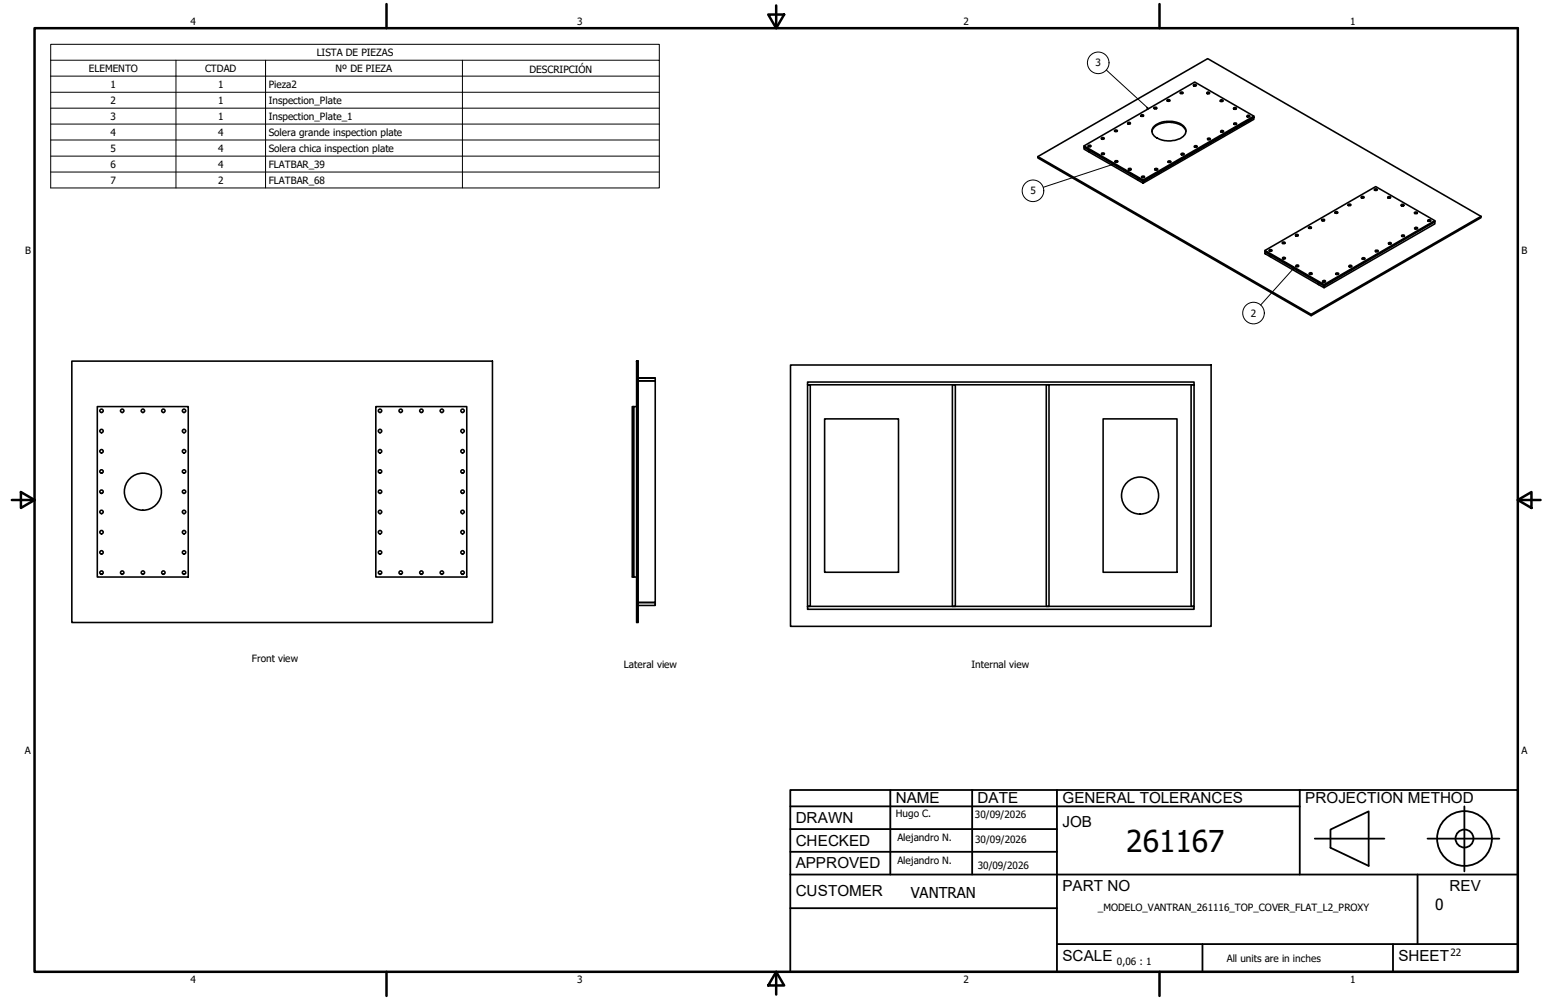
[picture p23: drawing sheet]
<svg xmlns="http://www.w3.org/2000/svg" width="432mm" height="279mm" viewBox="0 0 432 279" stroke-linecap="round" stroke-linejoin="round" font-family="sans-serif">
<defs><g id="words">
<text font-size="8.4" x="314.6" y="238.1">261167</text>
<g font-size="4.3">
<text x="250.2" y="224.2">NAME</text>
<text x="273" y="224.2">DATE</text>
<text x="296.7" y="224.3">GENERAL TOLERANCES</text>
<text x="364.6" y="224.3">PROJECTION METHOD</text>
<text x="222.2" y="229.9">DRAWN</text>
<text x="296.7" y="230.9">JOB</text>
<text x="222.2" y="236.3">CHECKED</text>
<text x="222.2" y="242.6">APPROVED</text>
<text x="222.2" y="250.3">CUSTOMER</text>
<text x="296.7" y="249">PART NO</text>
<text x="404.8" y="248.9">REV</text>
<text x="400.9" y="254.1">0</text>
<text x="296.7" y="268.4">SCALE</text>
<text x="390.6" y="268.4">SHEET</text>
</g>
<text font-size="4.2" x="254.4" y="250.8">VANTRAN</text>
<g font-size="2.8">
<text x="53.2" y="6.9">4</text>
<text x="161.2" y="6.9">3</text>
<text x="269.1" y="6.9">2</text>
<text x="377.1" y="6.9">1</text>
<text x="88.5" y="15.6">LISTA DE PIEZAS</text>
<text x="24.8" y="20.1">ELEMENTO</text>
<text x="57.3" y="20.1">CTDAD</text>
<text x="93.7" y="20.1">Nº DE PIEZA</text>
<text x="147.9" y="20.4">DESCRIPCIÓN</text>
<text x="306" y="18.5">3</text>
<text x="30.9" y="24.6">1</text>
<text x="30.9" y="29">2</text>
<text x="60.9" y="24.6">1</text>
<text x="60.9" y="29">1</text>
<text x="75.1" y="24.6">Pieza2</text>
<text x="75.1" y="29.1">Inspection_Plate</text>
<text x="30.9" y="33.5">3</text>
<text x="60.9" y="33.5">1</text>
<text x="75.1" y="33.5">Inspection_Plate_1</text>
<text x="30.9" y="37.9">4</text>
<text x="60.9" y="37.9">4</text>
<text x="75.1" y="38">Solera grande inspection plate</text>
<text x="30.9" y="42.4">5</text>
<text x="30.9" y="46.9">6</text>
<text x="60.9" y="42.4">4</text>
<text x="60.9" y="46.9">4</text>
<text x="75.1" y="42.4">Solera chica inspection plate</text>
<text x="75.1" y="46.9">FLATBAR_39</text>
<text x="30.9" y="51.3">7</text>
<text x="60.9" y="51.3">2</text>
<text x="75.1" y="51.4">FLATBAR_68</text>
<text x="287.8" y="54.3">5</text>
<text x="7" y="70.9">B</text>
<text x="424.9" y="70.9">B</text>
<text x="349.3" y="88.5">2</text>
<text x="70.4" y="185">Front view</text>
<text x="174.2" y="186.5">Lateral view</text>
<text x="271.3" y="186.5">Internal view</text>
<text x="6.9" y="210.6">A</text>
<text x="424.9" y="210.6">A</text>
<text x="250.2" y="228.3">Hugo C.</text>
<text x="272.3" y="228.4">30/09/2026</text>
<text x="250.6" y="234.9">Alejandro N.</text>
<text x="272.4" y="235.6">30/09/2026</text>
<text x="250.6" y="241.5">Alejandro N.</text>
<text x="273.1" y="242.8">30/09/2026</text>
<text x="306.6" y="254.4">_MODELO_VANTRAN_261116_TOP_COVER_FLAT_L2_PROXY</text>
<text x="312" y="269.7">0,06 : 1</text>
<text x="342.6" y="268.7">All units are in inches</text>
<text x="405.1" y="267.1">22</text>
<text x="53.2" y="274.6">4</text>
<text x="161.2" y="274.6">3</text>
<text x="269.1" y="274.6">2</text>
<text x="377.1" y="274.6">1</text>
</g>
</g></defs>
<!-- layer: Visible (ANSI) -->
<g fill="none" stroke="#000" stroke-width=".44">
<path d="M307.7 38.8h.6M311.3 36.4l.2-.1a.33 .33 0 0 1 .4 0 .33 .33 0 0 1 0 .5 .33 .33 0 0 1-.4 0zM311.3 36.7h.7M315 34.4l.2-.2a.32 .32 0 0 1 .4 0 .32 .32 0 0 1 0 .5 .32 .32 0 0 1-.4-.1zM315 34.5h.7M318.7 32.4l.2 .1a.32 .32 0 0 0 .4-.1 .32 .32 0 0 0 0-.4 .32 .32 0 0 0-.5 .1l-.2 .2v.1h.7M321.8 36.8a4 4 0 0 1 4-2.6 5.1 5.1 0 0 1 5.4 2.2v.4M322.4 35.2a6.9 6.9 0 0 1 8.3 .2 2.07 2.07 0 0 1-1 3.3 6.6 6.6 0 0 1-7.8-1.2l-.1-1.2zM322.4 30.4h.2a.32 .32 0 0 0 .4 0 .32 .32 0 0 0 0-.5 .32 .32 0 0 0-.5 .1l-.2 .2 .1 .2h.6M325.9 28l.4-.2 .4 .1a.38 .38 0 0 1-.3 .4 .38 .38 0 0 1-.5-.3zM326.1 28.2h.6M329.6 25.8l.6-.1a.24 .24 0 0 1 .2 .3 .24 .24 0 0 1-.3 .2l-.5-.2z"/>
<path d="M329.7 26.1h.6M333.3 23.7h.1a.33 .33 0 0 1 .5-.2 .33 .33 0 0 1 0 .6l-.5-.1zM333.4 23.9h.6M337.1 26.1h.7M337.2 38.7l.7-.1a.35 .35 0 0 1-.2 .5 .35 .35 0 0 1-.5-.4zM337.3 39h.6M340.8 28.1a.35 .35 0 0 1 .5-.3 .35 .35 0 0 1 .1 .5h-.5zM340.9 28.3h.6M340.9 36.6a.35 .35 0 0 1 .5-.2 .35 .35 0 0 1 .2 .5h-.5zM341 36.8h.6M344.5 30.3a.36 .36 0 0 1 .4-.3 .36 .36 0 0 1 .3 .5h-.4zM344.6 30.4h.6"/>
<path d="M344.7 34.7l.1 .1a.33 .33 0 0 0 .5 0 .33 .33 0 0 0-.1-.5 .33 .33 0 0 0-.5 .1v.3h.6M348.2 32.4a.36 .36 0 0 1 .5-.3 .36 .36 0 0 1 .2 .5l-.3 .1zM348.4 32.6h.6M350.2 32.4l-30.9 17.9M289.9 43.8l47.4-27.4 76.3 44.1M302.8 40.8l16.5 9.5v.3l-16.5-9.5zM302.8 40.8l30.9-17.9 16.5 9.5v.4l-30.9 17.8v.6l-1.5-.9v-.6l1.5 .9 30.9-17.8v.5l-30.9 17.9M302.8 41.1l1.5 .9v.5l-1.5-.8zM303.9 40.7l.6-.1a.36 .36 0 0 1-.1 .5 .36 .36 0 0 1-.5-.2zM304 41h.6M304.3 42l13.5 7.7v.6l-13.5-7.8zM307.7 43.1h.7"/>
<path d="M311.4 45l.6-.1a.35 .35 0 0 1-.1 .5 .35 .35 0 0 1-.5-.3zM311.5 45.3h.6M315.2 47.4l.2 .1a.32 .32 0 0 0 .4-.1 .32 .32 0 0 0 0-.4 .32 .32 0 0 0-.5 .1l-.1 .1v.2h.6M319 49.6l.2 .1a.32 .32 0 0 0 .4-.1 .32 .32 0 0 0-.1-.5 .32 .32 0 0 0-.4 .1l-.3 .2 .2 .2h.6M322.5 47.2l.3-.1 .5 .1a.38 .38 0 0 1-.4 .4 .38 .38 0 0 1-.4-.4zM322.6 47.4h.7M326.3 45.3h.6a.3 .3 0 0 0-.3-.3 .3 .3 0 0 0-.3 .3h.7M329.9 43l.6-.1a.35 .35 0 0 1-.2 .5 .35 .35 0 0 1-.4-.3zM329.9 43.2h.7M333.6 40.8a.36 .36 0 0 1 .5-.2 .36 .36 0 0 1 .1 .5h-.6zM333.6 41.1h.7M372.9 59.5h.6a.3 .3 0 0 0-.3-.4 .3 .3 0 0 0-.3 .4h.7"/>
<path d="M376.5 57.2l.4-.2a.28 .28 0 0 1 .3 .1 .28 .28 0 0 1 0 .3 .28 .28 0 0 1-.3 .1l-.4-.2zM376.6 57.4h.6M380.2 55.2h.7M380.2 55l.6-.1a.35 .35 0 0 1-.2 .5 .35 .35 0 0 1-.4-.3zM383.9 52.9l.5-.1a.24 .24 0 0 1 .3 .3 .24 .24 0 0 1-.4 .1l-.4-.1zM383.9 53.1h.7M387.6 55.1l.2-.2a.33 .33 0 0 1 .5 0 .33 .33 0 0 1 0 .5 .33 .33 0 0 1-.5 0zM387.7 55.3h.6M391.4 57.5h.1a.33 .33 0 0 0 .5 0 .33 .33 0 0 0 0-.5 .33 .33 0 0 0-.5 .2l-.1 .3h.6M395.2 59.6l.2 .1a.32 .32 0 0 0 .4-.1 .32 .32 0 0 0-.1-.4 .32 .32 0 0 0-.4 0l-.3 .2 .1 .2h.7M353.3 70l16.5 9.5v.3l-16.5-9.5zM353.3 70l30.9-17.9 16.5 9.6v.2l-30.9 17.9"/>
<path d="M353.3 70.3l1.5 .9v.6l-1.5-.9zM354.5 69.9l.3-.2a.32 .32 0 0 1 .4 .1 .32 .32 0 0 1 0 .4 .32 .32 0 0 1-.5 0zM354.5 70.1h.7M354.8 71.2l13.4 7.7v.6l-13.4-7.7zM358.1 67.8l.3-.2a.33 .33 0 0 1 .5 0 .33 .33 0 0 1 0 .5 .33 .33 0 0 1-.5 0zM358.2 68h.6M358.3 72.3h.6M361.9 65.8h.6M361.9 65.6l.2-.1a.32 .32 0 0 1 .4 0 .32 .32 0 0 1 0 .5 .32 .32 0 0 1-.5-.1zM362 74.4h.6M362.1 74.1a.32 .32 0 0 1 .5 0 .32 .32 0 0 1 0 .4 .32 .32 0 0 1-.5 0l-.2-.1zM365.6 63.8h.2a.32 .32 0 0 0 .4 0 .32 .32 0 0 0-.1-.5 .32 .32 0 0 0-.4 .1l-.3 .2 .1 .2h.7"/>
<path d="M365.7 76.3a.36 .36 0 0 1 .5-.2 .36 .36 0 0 1 .1 .5h-.5zM365.8 76.6h.6M368.2 78.9l1.6 .9v.6l-1.6-.9zM369.3 61.7h.1a.32 .32 0 0 0 .5 0 .32 .32 0 0 0-.1-.5 .32 .32 0 0 0-.4 .1l-.3 .2 .2 .2h.6M369.4 78.5h.1a.32 .32 0 0 1 .4-.3 .32 .32 0 0 1 .2 .4 .32 .32 0 0 1-.3 .3l-.4-.2zM369.5 78.7h.6M369.8 79.8l30.9-17.9v.6l-30.9 17.9M373.2 76.6h.6a.32 .32 0 0 0-.3-.3 .32 .32 0 0 0-.3 .3h.6M376.8 74.2l.3-.1a.34 .34 0 0 1 .4 .1 .34 .34 0 0 1-.1 .5 .34 .34 0 0 1-.5-.2zM376.9 74.5h.6M380.4 72.1a.36 .36 0 0 1 .5-.2 .36 .36 0 0 1 .2 .6h-.5zM380.5 72.4h.6"/>
<path d="M384.1 70l.6-.1a.35 .35 0 0 1-.1 .5 .35 .35 0 0 1-.5-.3zM384.2 70.3h.6M387.9 68.1h.6M391.5 66l.2 .1a.32 .32 0 0 0 .5-.1 .32 .32 0 0 0-.1-.4 .32 .32 0 0 0-.4 .1l-.2 .1v.2h.7M395.1 63.7a.37 .37 0 0 1 .5-.2 .37 .37 0 0 1 .2 .4h-.6zM395.2 63.9h.7M398.9 61.8l.7-.1a.35 .35 0 0 0-.4-.3 .35 .35 0 0 0-.3 .4h.6M400.7 61.7l-30.9 17.8M366.2 87.8l47.4-27.3v.3l-47.4 27.4zM366.2 87.8l-76.3-44v.3l76.3 44.1M20.1 100.9h117.4v73h-117.4zM27.2 113.6h25.4v47.6h-25.4z"/>
<path d="M105 113.6h25.4v47.6h-25.4zM177.8 100.9v73h.4v-73h-.4h.4M177.8 113.6h-.8v47.6h-.4v-47.6h.4v47.6h.8M183 105.7h-4.8h4.8v.7h-4.8h4.8v61.9h-4.8h4.8v.9h-4.8M220.8 102h117.5v73h-117.5zM225.6 107.5h.7v61.9h-.7zM225.6 106.7h107.9v.8h-107.9zM230.3 117h20.7v42.9h-20.7zM266 107.5h.8v61.9h-.8zM292.2 107.5h.8v61.9h-.8zM308.1 117h20.6v42.9h-20.6zM332.7 107.5h.8v61.9h-.8z"/>
<path d="M225.6 169.4h107.9v.8h-107.9z"/>
<circle cx="308" cy="38.7" r=".33"/>
<circle cx="337.5" cy="26" r=".34"/>
<circle cx="308.1" cy="43" r=".33"/>
<circle cx="358.6" cy="72.2" r=".34"/>
<circle cx="388.2" cy="68" r=".33"/>
<circle cx="28.4" cy="114.8" r=".48"/>
<circle cx="34.1" cy="114.8" r=".48"/>
<circle cx="39.9" cy="114.8" r=".48"/>
<circle cx="45.6" cy="114.8" r=".48"/>
<circle cx="51.4" cy="114.8" r=".48"/>
<circle cx="106.1" cy="114.8" r=".48"/>
<circle cx="111.9" cy="114.8" r=".48"/>
<circle cx="117.7" cy="114.8" r=".48"/>
<circle cx="123.4" cy="114.8" r=".48"/>
<circle cx="129.2" cy="114.8" r=".48"/>
<circle cx="28.4" cy="120.4" r=".48"/>
<circle cx="28.4" cy="137.4" r=".48"/>
<circle cx="28.4" cy="131.7" r=".48"/>
<circle cx="28.4" cy="126.1" r=".48"/>
<circle cx="39.9" cy="137.4" r="5.2"/>
<circle cx="51.4" cy="131.7" r=".48"/>
<circle cx="51.4" cy="120.4" r=".48"/>
<circle cx="51.4" cy="126.1" r=".48"/>
<circle cx="51.4" cy="137.4" r=".48"/>
<circle cx="106.1" cy="137.4" r=".48"/>
<circle cx="106.1" cy="126.1" r=".48"/>
<circle cx="106.1" cy="120.4" r=".48"/>
<circle cx="106.1" cy="131.7" r=".48"/>
<circle cx="129.2" cy="126.1" r=".48"/>
<circle cx="129.2" cy="137.4" r=".48"/>
<circle cx="129.2" cy="131.7" r=".48"/>
<circle cx="129.2" cy="120.4" r=".48"/>
<circle cx="318.4" cy="138.5" r="5.2"/>
<circle cx="28.4" cy="143" r=".48"/>
<circle cx="28.4" cy="154.3" r=".48"/>
<circle cx="28.4" cy="148.7" r=".48"/>
<circle cx="28.4" cy="160" r=".48"/>
<circle cx="34.1" cy="160" r=".48"/>
<circle cx="39.9" cy="160" r=".48"/>
<circle cx="45.6" cy="160" r=".48"/>
<circle cx="51.4" cy="143" r=".48"/>
<circle cx="51.4" cy="148.7" r=".48"/>
<circle cx="51.4" cy="154.3" r=".48"/>
<circle cx="51.4" cy="160" r=".48"/>
<circle cx="106.1" cy="148.7" r=".48"/>
<circle cx="106.1" cy="143" r=".48"/>
<circle cx="106.1" cy="160" r=".48"/>
<circle cx="106.1" cy="154.3" r=".48"/>
<circle cx="111.9" cy="160" r=".48"/>
<circle cx="117.7" cy="160" r=".48"/>
<circle cx="123.4" cy="160" r=".48"/>
<circle cx="129.2" cy="154.3" r=".48"/>
<circle cx="129.2" cy="143" r=".48"/>
<circle cx="129.2" cy="148.7" r=".48"/>
<circle cx="129.2" cy="160" r=".48"/>
</g>
<g fill="none" stroke="#000" stroke-width=".28">
<path d="M14.2 16.8v-4.4h169.9v4.4M14.2 16.8h169.9v4.5M14.2 16.8v35.7h169.9v-31.2M49.1 16.8v35.7M74.2 16.8v35.7M129.2 16.8v35.7M309 19.6l11.8 10.8M14.2 21.3h169.9M14.2 25.8h169.9M14.2 30.2h169.9M14.2 34.7h169.9M14.2 39.1h169.9"/>
<path d="M320.3 30.2l.2-.2 .3 .4zM14.2 43.6h169.9M14.2 48.1h169.9M310.5 45.9l.5-.1-.4 .3zM311 45.8l-19.6 6.5M361.1 75.1l.5-.4-.3 .5zM361.6 74.7l-9.5 10.5"/>
<circle cx="306.7" cy="17.6" r="3"/>
<circle cx="288.5" cy="53.3" r="3"/>
<circle cx="350.1" cy="87.5" r="3"/>
</g>
<!-- layer: Borde (ANSI) -->
<g fill="none" stroke="#000" stroke-width=".7">
<path d="M9.7 7.9h414.2v263.6h-414.2zM107.9 1.1v6.8M214.6 4.1h4.4l-2.2 3.8zM216.8 1.5v6.4M323.8 1.1v6.8M3.3 139.7h6.4M5.8 137.5l3.9 2.2-3.9 2.2zM423.9 139.7l3.8-2.2v4.4zM423.9 139.7h6.4M107.9 271.5v6.8M216.8 271.5l2.2 3.8h-4.4zM216.8 271.5v6.4"/>
<path d="M323.8 271.5v6.8"/>
</g>
<!-- layer: Title (ANSI)-1 -->
<g fill="none" stroke="#000" stroke-width=".51">
<path d="M220.7 220.7h203.2v50.8h-203.2zM220.7 225.3h142.3M220.7 231.6h74.5M220.7 238h74.5M248.7 220.7v23.6M271.5 220.7v23.6M295.2 220.7v50.8M363 220.7v23.6M367.2 234.3h19.5M371.6 231.8l10.7-5.1v15.2l-10.7-5zM398.7 234.3h20.1M409 225.3v18.2"/>
<path d="M220.7 244.3h203.2M220.7 253.7h74.5M395.9 244.3v19.5M295.2 263.8h128.7M335.9 263.8v7.7M389.1 263.8v7.7"/>
<circle cx="409" cy="234.3" r="7.7"/>
<circle cx="409" cy="234.3" r="2.51"/>
</g>
<path d="M320.3 30.2l.2-.2 .3 .4zM310.5 45.9l.5-.1-.4 .3zM361.1 75.1l.5-.4-.3 .5z" fill="#000"/>
<use href="#words"/>
</svg>
